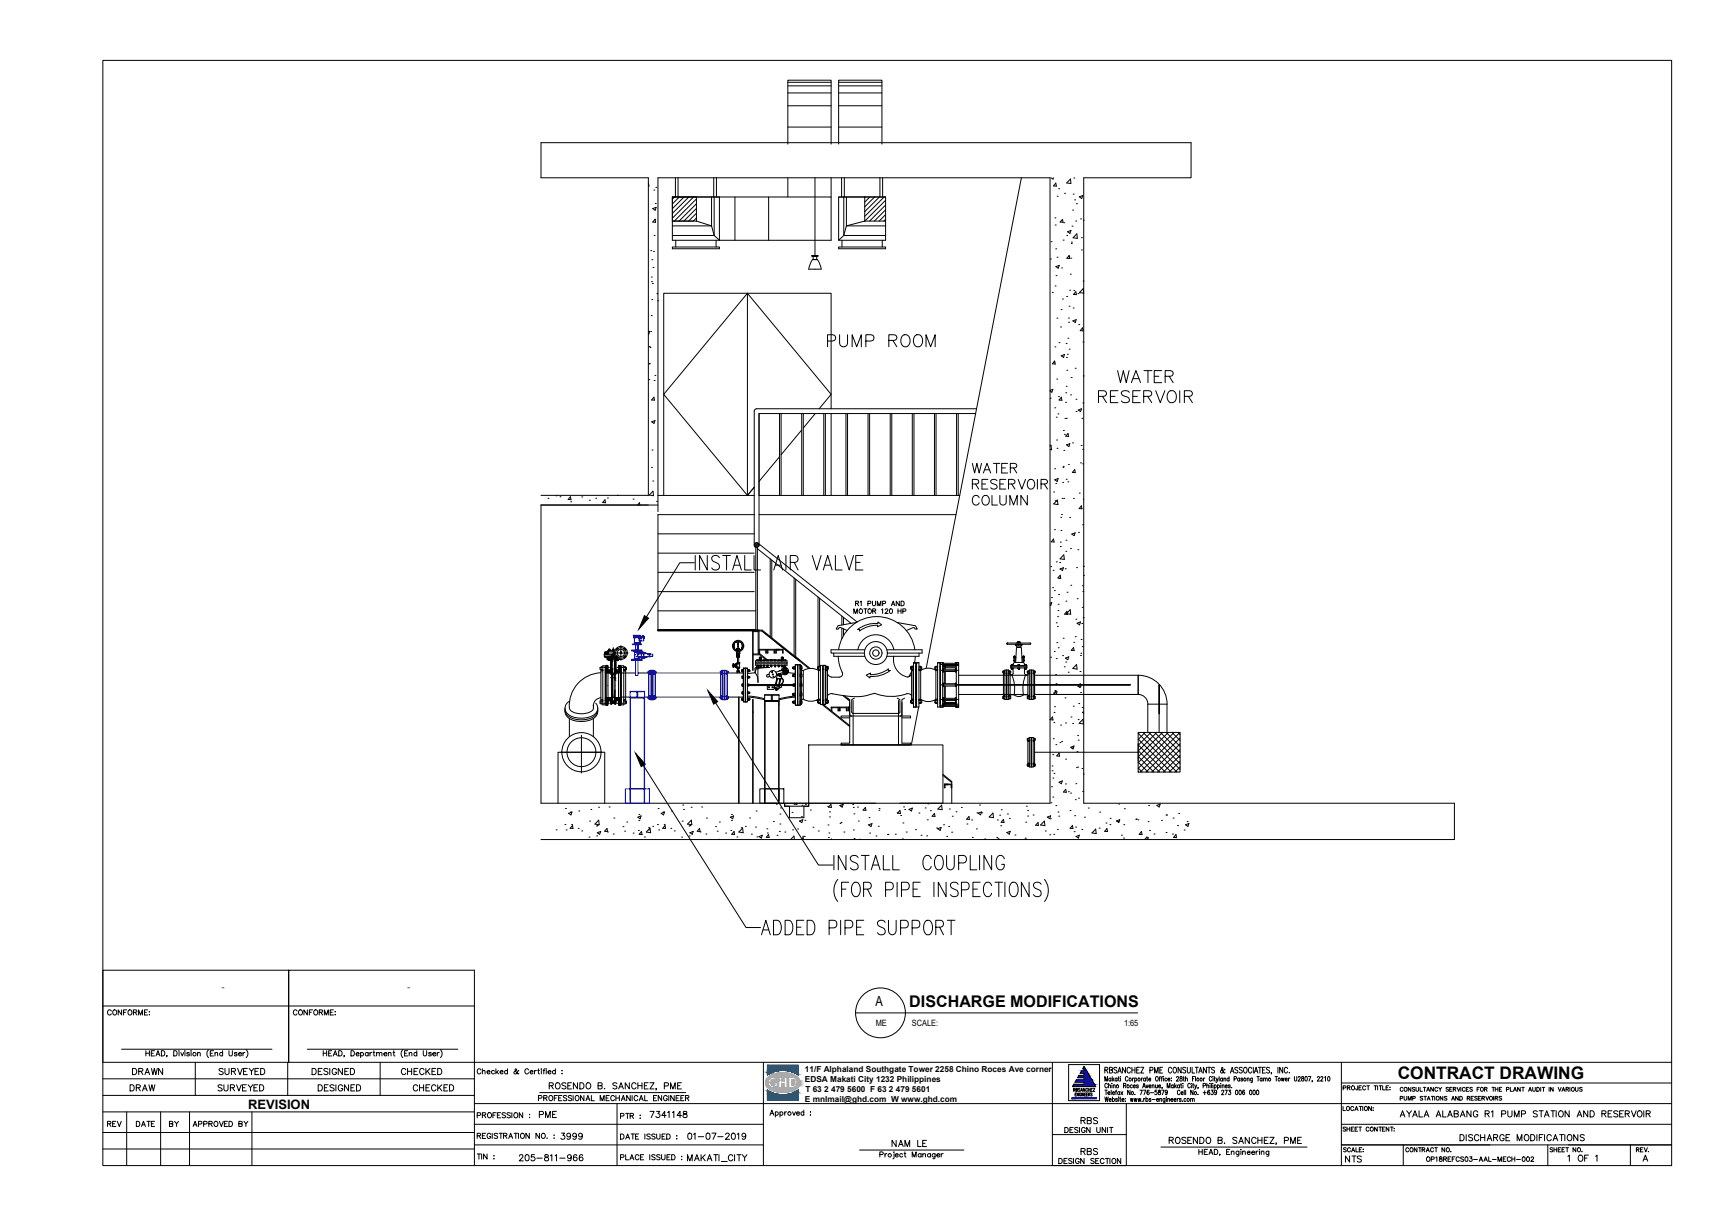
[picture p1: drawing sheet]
<svg xmlns="http://www.w3.org/2000/svg" width="841mm" height="594mm" viewBox="0 0 841 594" stroke-linecap="round" stroke-linejoin="round" font-family="sans-serif">
<defs><g id="words">
<text font-size="9.7" x="400" y="169">PUMP ROOM</text>
<text font-size="8.4" x="678" y="523">CONTRACT DRAWING</text>
<text font-size="7.8" x="441" y="488">DISCHARGE MODIFICATIONS</text>
<g font-size="7.1">
<text x="265" y="530">ROSENDO B. SANCHEZ, PME</text>
<text x="566" y="556">ROSENDO B. SANCHEZ, PME</text>
</g>
<text font-size="6.8" x="425" y="488">A</text>
<g font-size="6.6">
<text x="63" y="522">DRAWN</text>
<text x="105" y="522">SURVEYED</text>
<text x="150" y="522">DESIGNED</text>
<text x="193" y="522">CHECKED</text>
<text x="260" y="543">PME</text>
<text x="314" y="543">7341148</text>
<text x="678" y="543">AYALA ALABANG R1 PUMP STATION AND RESERVOIR</text>
<text x="271" y="554">3999</text>
<text x="332" y="554">01-07-2019</text>
<text x="431" y="557">NAM LE</text>
<text x="707" y="555">DISCHARGE MODIFICATIONS</text>
<text x="523" y="561">RBS</text>
<text x="332" y="564">MAKATI_CITY</text>
<text x="759" y="564">1 OF 1</text>
</g>
<text font-size="6.3" x="120" y="538">REVISION</text>
<g font-size="6.2">
<text x="62" y="530">DRAW</text>
<text x="104" y="530">SURVEYED</text>
<text x="153" y="530">DESIGNED</text>
<text x="199" y="530">CHECKED</text>
<text x="260" y="535">PROFESSIONAL MECHANICAL ENGINEER</text>
<text x="523" y="546">RBS</text>
<text x="250" y="564">205-811-966</text>
<text x="651" y="565">NTS</text>
</g>
<g font-size="5.7">
<text x="51" y="494">CONFORME:</text>
<text x="141" y="494">CONFORME:</text>
<text x="230" y="543">PROFESSION :</text>
<text x="300" y="544">PTR :</text>
<text x="51" y="548">REV</text>
<text x="65" y="548">DATE</text>
<text x="81" y="548">BY</text>
<text x="92" y="548">APPROVED BY</text>
<text x="515" y="550">DESIGN UNIT</text>
<text x="230" y="553">REGISTRATION NO. :</text>
<text x="300" y="554">DATE ISSUED :</text>
<text x="300" y="564">PLACE ISSUED :</text>
<text x="512" y="566">DESIGN SECTION</text>
</g>
<g font-size="5.3">
<text x="650" y="550">SHEET CONTENT:</text>
<text x="651" y="560">SCALE:</text>
<text x="681" y="560">CONTRACT NO.</text>
<text x="751" y="560">SHEET NO.</text>
<text x="792" y="560">REV.</text>
<text x="691" y="564">OP18REFCS03-AAL-MECH-002</text>
</g>
<text font-size="4.9" x="678" y="535">PUMP STATIONS AND RESERVOIRS</text>
<g font-size="4.8">
<text x="107" y="480">-</text>
<text x="197" y="480">-</text>
</g>
<g font-size="4.2">
<text x="425" y="497">ME</text>
<text x="442" y="498">SCALE:</text>
<text x="545" y="498">1:65</text>
</g>
<g font-size="4">
<text x="390" y="520">11/F Alphaland Southgate Tower 2258 Chino Roces Ave corner</text>
<text x="390" y="525">EDSA Makati City 1232 Philippines</text>
<text x="391" y="529">T 63 2 479 5600 F 63 2 479 5601</text>
<text x="390" y="534">E mnlmail@ghd.com W www.ghd.com</text>
</g>
<g font-size="2.6">
<text x="357" y="313">0</text>
<text x="358" y="313">50</text>
</g>
</g></defs>
<!-- layer: M-X-BKGD -->
<g fill="none" stroke="#000" stroke-width=".49">
<path d="M382 40h21M407 40h21M382 42h21M382 45h21M382 51h21M407 42h21M407 45h21M407 51h21M382 70v-31h21v31M382 62h21M407 70v-31h21v31M407 62h21"/>
<path d="M314 89v1M317 92h.1M318 99h.1M318 91h.1M326 96h23v21h-23v-21h10M326 96h77v21h-54l-3-3-1-4-7-3M326 96v11h12M327 96l-1 1M328 86v10M329 86v10M329 96l-3 3M332 96l-6 5"/>
<path d="M334 96l-8 7M336 96l-10 10M338 96l-11 11M338 99l-9 8M338 96v11M345 96v14h-19M346 86v10M346 96v18h-20M347 86v10M356 96v21M373 96v21M382 86v10"/>
<path d="M395 86v38M403 86v10M407 96h23v21h-23zM407 96h23M408 86v10M409 96v18h21M410 86v10M411 96v14h19M419 96v11M420 96h-1M422 96l-3 2M424 96l-5 4"/>
<path d="M427 96l-8 7M427 86v10M428 86v10M429 96l-10 9M430 97l-11 10M430 99l-8 8M495 86l-46 238M510 86l1 1v-1M512 89v1h-1zM513 95h.1M513 92h.1M516 94h.1"/>
<path d="M519 87v2h-2zM521 94h.1M521 86h.1M521 97h.1M522 99h.1M523 95h2v1zM317 101h1v1zM317 114h.1M318 106h.1M318 106v2h-1zM326 120h23v1h-23zM328 117v3"/>
<path d="M338 101l-6 6M338 103l-4 4M338 106l-2 1M347 117v3M407 120h23v1h-23zM408 117v3M419 107l-8 3-2 4-2 3M419 107h11M428 117v3M430 102l-6 5M430 104l-4 3M430 106l-1 1"/>
<path d="M510 117h.1M512 106h.1M512 109h.1M515 106l1 2h-2zM516 116h.1M516 108h.1M517 114h.1M518 112h1v1zM520 118h.1M520 117h.1M520 110h.1M520 102h.1"/>
<path d="M522 107h.1M522 113l1 3-3-1zM524 106h.1M524 115h.1M525 107h.1M316 122h.1M316 134h.1M316 137h.1M316 126h.1M317 130h.1M317 122h.1M394 126l-2 5h6"/>
<path d="M395 124h-1h3h-3v2h2l2 5M395 124h1v2h-2M509 126h.1M512 139h.1M512 121h.1M512 129h2l-1 1zM512 134h.1M513 125h.1M515 130h.1M518 124h.1M519 124v1h-2zM519 133h.1"/>
<path d="M519 125h.1M524 121h.1M525 136h.1M525 140l1 2h-2zM316 153h.1M316 145h.1M319 142h.1M319 146h.1M363 142l-41 49 41 49M363 142l40 49-6 7M363 142v98M510 142h.1"/>
<path d="M513 154h.1M514 159h.1M515 150h.1M515 145h.1M517 144h.1M518 154h.1M518 156h.1M519 148h.1M519 141h.1M520 156l2-1v1zM521 149h.1M521 141h.1"/>
<path d="M522 141v2h-1zM523 142h.1M523 157h.1M525 159v1h-1zM314 161h1l-1 1M315 176h.1M315 168h.1M315 169h.1M316 161h.1M511 176h.1M512 175v2l-2-1zM512 168h.1"/>
<path d="M514 166h.1M515 173l1-1v1zM517 167h.1M517 173h.1M517 180h.1M518 172h.1M518 164h.1M519 169h.1M521 179h.1M525 166h.1M542 180l1 6 2-6 1 6 2-6M555 180h4"/>
<path d="M557 180v6M563 180h-3v6h3M315 184h.1M317 193v1h-1zM317 185h.1M318 182h.1M403 198v-56h-81v98M474 198h-108v1v65l1-1M509 189h2l-1 1h-1M509 193h.1M512 198h.1M513 184h.1"/>
<path d="M513 192h.1M515 193v1h-1zM517 195h.1M517 190h.1M517 187h.1M519 192h.1M520 183h.1M522 194h.1M522 200h.1M523 199l2-1-1 2zM525 195h.1M525 182h.1"/>
<path d="M533 192h3l1-1-2-2h-2v6M535 192l2 3M539 192h2M542 189h-3v6h3M548 190l-2-1-2 1v2l3 1 1 1-2 1-2-1M549 186l2-6 2 6M549 192h3M550 184h2M553 189h-4v6h4M555 192h3l1-1-2-2h-2v6M557 192l2 3M560 182h2"/>
<path d="M561 189l2 6 2-6M565 182h3l1-1-1-1h-3v6M567 190a2.7 2.7 0 0 1 4 2 2.7 2.7 0 0 1-4 3l-1-2zM567 182l2 4M572 189v6M574 192h4v-1l-1-2h-3v6M576 192l2 3M316 205l2-1-1 1zM316 218h.1M368 201v63M368 201v39h98M368 201h105"/>
<path d="M378 201v39M379 201v39M389 201v39M389 209l-10 12M390 201v39M395 201l-5 7M400 201v39M403 201v39M410 201v39M411 201v39M421 201v39M422 201v39"/>
<path d="M432 201v39M433 201v39M442 201v39M443 201v39M453 201v39M454 201v39M464 201v39M465 201v39M510 218h.1M510 216h-1M510 216v2h-1M512 202h.1"/>
<path d="M512 213h.1M513 217h.1M513 201h.1M516 209h.1M516 218h.1M516 211h.1M517 203h.1M517 216l2-1-1 2zM518 210v2h-1zM520 215h.1M524 216h.1M525 203h.1"/>
<path d="M525 218h.1M316 227h.1M317 233h.1M317 238v2h-2zM363 239v1M363 239h.1M365 238l-2 1M365 237v1M365 237h.1M366 236l-1 1M378 221l-10 12M472 225l1 4 1-4 1 4 1-4"/>
<path d="M472 235h2v-2l-2-1v5M473 235l2 2M476 235h2M477 229l2-4 1 4M478 228h2M479 232h-3v5h3M482 225h3M483 225v4M484 233l-2-1-2 1 1 1 2 1 1 2h-2h-2M485 235h2M486 227h2M488 232h-3v5h3"/>
<path d="M489 225h-3v4h3M489 235h3v-2l-3-1v5M490 227h3v-2h-3v4M491 235l1 2M492 227l1 2M494 232l2 5 1-5M499 233a2.2 2.2 0 0 1 3 2 2.2 2.2 0 0 1-3 2l-1-2zM503 232v5M505 235h3v-2l-1-1h-2v5M506 235l2 2M511 239h.1M512 227h.1"/>
<path d="M512 233l1-1v1zM512 234h.1M515 234h.1M516 227h.1M516 226h.1M517 232h.1M518 234h.1M518 225h.1M521 228l1 1h-2zM523 239h.1M524 224h.1M525 225h.1"/>
<path d="M262 240h52v-154h-52v-17h316v17h-52v304h179v17h-443M266 242h.1M270 240h.1M272 241h.1M277 241v1h-1zM277 243h.1M282 241h.1M286 243h.1M289 242h.1M293 242l1 2h-2zM295 241h.1M299 240h.1"/>
<path d="M307 242h.1M309 245l1-1v1M318 243h.1M319 245h-57v145h163M319 248v-162h190v304h-73M319 240h47M319 259h47M363 240h.1M366 250h-47v56M368 250h96M475 241a1.7 1.7 0 0 0-2-1 1.7 1.7 0 0 0-1 2v1a1.7 1.7 0 0 0 1 2 1.7 1.7 0 0 0 2-1M477 241v-1a2.2 2.2 0 0 1 3 3 2.2 2.2 0 0 1-3 2l-1-2z"/>
<path d="M481 240v5h3M485 240v4l1 1 2-1v-4M490 245v-5l2 5 1-5v5M498 240v5l-3-5v5M511 257h.1M512 243h.1M513 243v2l-2-1zM514 251h.1M515 257h.1M515 249h.1M515 242h.1M516 242h.1"/>
<path d="M519 251h.1M520 259l1-1v2zM521 242h.1M523 258h.1M524 245l1 2h-2zM525 254h.1M526 242h.1M319 268h47M319 278h47M366 263v1M367 266l46 36M367 266v40"/>
<path d="M368 263l-2 2M368 265h-1M368 264l-1 1M374 271v38M374 272v37M510 275h.1M511 277h.1M511 261v2h-1zM512 272h.1M514 273h.1M514 276l2-1-1 2zM514 279v1h-1z"/>
<path d="M514 265h.1M514 263h.1M516 269v2h-2zM517 276h.1M517 267h.1M517 262h.1M519 266h.1M522 275h.1M523 267h.1M525 279h.1M525 275h.1M319 287h47"/>
<path d="M319 296h48M385 280v38M386 281v38l7 5M397 290v33M398 290v33M408 299v4M409 299v4M414 298v-3l1 3 1-3v3M415 293h1v-1h-1v2M416 293v1M417 292h1v2M419 295h2"/>
<path d="M420 295v3M421 293h1v-1h-1v2M423 292v1l1 1 1-1v-1M423 296h2l-2-1v3M424 296l1 2M426 294v-2v2l1-2v2M428 296v-1v3M428 293h1v-1h-1v2M429 296l1-1 1 1-2 2h2M432 294l1-2 1 2M433 293h1M436 295v3"/>
<path d="M436 296h1M436 292v2l-1-2v2M437 292h1a1.2 1.2 0 0 1 1 1 1.2 1.2 0 0 1-1 1h-1zM437 295v3M438 296h1l-1-1v3M509 293l1-1v2l-1-1M510 290h.1M511 285h.1M511 286h.1M513 299h.1M513 296h.1M513 293h.1"/>
<path d="M513 288h.1M514 281h.1M517 292h.1M517 296l1 2h-2zM518 287h.1M519 296v2h-2zM519 284h.1M522 290h.1M525 295h.1M525 284h.1M525 287h.1M525 300h.1"/>
<path d="M293 318h3M293 318h5M293 317h12M293 317v2h4M293 316h2v1h-2M293 316v1M293 319h1M293 316h1M293 317h1M294 319h.1M294 316v1zM294 316h1l-1 1"/>
<path d="M294 317h.1M294 320h1M294 319l1 1M294 319l2 1M295 316l-1 1M295 316h3M295 319h1M295 319h.1M295 319h-1v1h2v5M295 319h3M295 319v1M295 315h1h-1h1"/>
<path d="M295 315h1M295 316v1M295 318l1 2M296 319h.1M296 320h.1M296 319v1M296 320h-1M296 319h-1M296 315v1M296 319l1 1M296 320l1 1M297 319h-1"/>
<path d="M297 318v1M297 319h.1M297 318h.1M297 320h.1M297 319h-2M297 319v1M297 318v9M297 315h1h-1h1M297 315h1M297 317v1M297 319h3v1h-1v5l-1-1M297 314v6"/>
<path d="M298 317l-1 1M298 319h.1M298 320h.1M298 320v1M298 318v1M298 318h.1M298 319v1M298 319l1 1M298 319v7M298 320h1M298 316h-3M298 317v2"/>
<path d="M298 319h1M298 315l-3 1M299 319h-1M299 319h-1l1 1M299 319h.1M299 318h1M299 315h1M299 319l-1-2h-1l-2 2M299 319v1l-1-1M299 319a3 3 0 0 0 5-1 3 3 0 0 0-2-4 3 3 0 0 0-4 3v10M299 320h.1M299 318v1"/>
<path d="M299 314v1M300 320v1M300 320h.1M301 316h.1M301 313v7M302 319h1M303 315h.1M303 314v1M303 318v1M319 306h49zM319 306h49v12h-3M356 313h.1"/>
<path d="M356 314h.1M357 315h.1M357 316v1M357 318h.1M357 318v1M357 314l2 1zM357 317h2M357 318h2v1h-2M357 317h1zM357 318h1zM357 319h1zM358 315h.1"/>
<path d="M358 319h.1M358 318v-1v1M358 316v5M358 317v1M358 312v2M358 313v1M358 315v1M358 316v3M358 315h1M358 319v3M358 317h.1M358 318h.1"/>
<path d="M359 316v1M359 315h.1M360 314h.1M365 306v19M365 306h3v11h-3M367 320h1h-1zM367 320h.1M368 320h.1M368 306h2l16 13M368 315h4v2l-1-2h-3v2M368 317l4 3M368 320h1"/>
<path d="M368 320h1h-1zM369 320h5h5M369 320h.1M370 306l22 18M370 320h1h-1zM370 320h.1M371 320h.1M372 320h1h-1zM372 320h.1M372 315h4v2l-1-2h-3v2zM374 320h1h-1zM374 320h.1"/>
<path d="M375 320h1h-1zM376 320h.1M376 315h4v2v-2h-3l-1 2zM377 320h1h-1zM378 320h.1M379 320h1h-1zM379 320h1M379 320h.1M380 320h1h-1zM381 320h.1M404 317v1h15M407 318v4l2 4"/>
<path d="M407 315a19 19 0 0 1 18-16 19 19 0 0 1 19 16M408 305v5M409 305v3M415 302l-9 1v2l2-1 3 2M416 302l-48-38-2 1 1 1v40h-48h51l18 14M416 305a14 14 0 0 1 10-3l2 1-2 1v-1l-4 1-5 2v-1zM416 315a9 9 0 0 1 9-7 9 9 0 0 1 9 7M419 315h-16v2h16M430 315h17v2h-17M434 318a8 8 0 0 0 7 10l1-1M435 302l9 1 1 2-2-1-3 2M444 318v3"/>
<path d="M446 317v1h-16M488 312h12h-6h2v1h-3v-1h1h-5zM492 319h.1M492 318h.1M492 318v1M492 319v1M493 319h-1h1M493 315v6l-1-1M493 314h1h1M493 313v1h2v-1M493 311h2M494 312h-1"/>
<path d="M494 311h1zM494 312h.1M494 311h1M494 312h1M495 312h.1M495 315l1 6h1l-1-1M496 319h1h-1M496 318h1M496 319h1M496 318v1M496 319v1M497 319v1"/>
<path d="M497 318v1M497 318h.1M510 319h.1M511 316h.1M512 319h.1M512 302h.1M513 312h.1M513 304h.1M513 314h.1M515 318h.1M516 310h.1M517 319h1v1z"/>
<path d="M521 314v1h-1zM521 312h.1M522 309h.1M522 300h.1M522 302h2v1zM524 318h.1M524 317h.1M524 310h.1M525 302h.1M525 314h.1M291 326a16 16 0 0 0-14 18 9 9 0 0 0 11 0v-2M291 338l-2 2-1 3"/>
<path d="M291 325h1M292 339l-1 1v1h1M292 323h-1v2h1h-1v14h1M292 324h-1v1M292 323h2v19h-2zM293 324h3M294 340h.1M294 325l1 1h-1M294 326h3M294 326h.1M294 339h3M294 338l3 1"/>
<path d="M294 324l1 2M294 323l1 1M294 324l2 2h-1M294 324l1 1M294 325v1M294 325l1 1M294 325v1h3M294 325h.1M294 339v1M294 338v1M294 326v12M294 323h1"/>
<path d="M294 339v-1l1 1-1 1M295 323h.1M295 326h.1M295 338v1M295 338l-1 1M295 325l2 1h-1M295 325v-2h-1v19h1v-2M295 326v12M295 326h-1M295 339h.1M295 340h.1M295 339l-1 1 1-1"/>
<path d="M295 320h.1M295 338l-1 2M295 325l1 1M295 320h1M295 338l1 1-2 2M295 326h1M295 340l-1 2M295 326h2M296 325l1 1h-3M296 340h-1M296 325v-1l1 1M296 340h.1"/>
<path d="M296 339v-1v1l-1 1M296 338l-1 1v-1M296 326h.1M296 325l1 1M296 325h1M296 329h3M296 327h3M296 324l1 1M296 324h1M296 323l1 1M296 323h1M296 322l1 1"/>
<path d="M296 322h1M296 321l1 1M296 321h1M296 338l1 1-1 1M296 338v1v-1M297 338v1M297 329h.1M297 330h.1M297 335h.1M297 338h-3v1M297 326v1M297 327v1"/>
<path d="M297 329v1M297 335v3M297 328h.1M297 338h.1M297 337v1M297 337h.1M297 337v3M297 336v1M297 336h.1M297 328v1M297 338l-1 2M297 320v1"/>
<path d="M297 325h.1M297 326h.1M297 325v1M297 324v1M297 340h1M297 340h-1M297 339l-1 1M297 339h.1M297 340h.1M297 339v1M297 326h-3v13M297 321h.1"/>
<path d="M297 324h.1M297 339h-3v1M297 327h.1M297 327v11v-4zM297 327h1M298 327v3v8zM298 338h-1M298 327h.1M298 339h3v1M298 326h.1M298 321h.1M298 324h.1"/>
<path d="M298 338h.1M298 337v1M298 337h.1M298 327v1M298 328h.1M298 325h.1M298 325v1M298 324v1M298 339h3M298 339h.1M298 339v1M298 340h.1"/>
<path d="M298 336v1M298 324l1 2M298 336h.1M298 325l1 1h1M298 324l2 2M298 325l1 1h-1M298 323l1 1M298 324h1M298 323h1M298 322l1 1M298 322h1M298 321l1 1"/>
<path d="M298 321h1M298 320l1 1M298 328v1M298 338v1M298 329h.1M298 326v1M298 335v1M298 335h.1M298 330h.1M298 338h3M298 326h1M298 337v3"/>
<path d="M298 329v1M298 335v3M298 326h3h-3M298 338l1 1h-1M299 326h.1M299 338l-1 1M299 324v1M299 338v1l-1 1M299 338v1M299 340l1-2v1v1M299 325l1 1M299 324h3"/>
<path d="M299 320h1M299 326h1h-1M299 338l1 1M299 339l-1 1M299 339h1M300 326v12v1M300 339l-2 2 1-1M300 339l-1-1-1 2M300 338l-1 1M300 325v1M300 338v1M300 326h.1"/>
<path d="M300 325l1 1M300 325h-1M300 325l1 1h-3M300 323l1 1M300 324l1 2M300 324l1 1M300 325h.1M300 339l-1 1M300 326h1M300 323h1M300 338l1 1M301 338l-1 1"/>
<path d="M301 326h-1M301 323h.1M301 326h.1M301 338v1M301 326v12M301 339l-1 1M301 325v1M301 339v-1l-3 1M301 340h.1M301 325h.1M301 339h.1M301 339v1"/>
<path d="M301 340l-1 1M301 324h.1M301 325v1h-3M301 326l-1-1v-2h1v2v17h-1v-2M301 340v-1l-1 1M301 323h2v19h-2zM303 323v2v14M303 324h1l-1 1M303 325h.1M303 339v1v1M353 326h8v12h-8M355 323h1"/>
<path d="M356 323h.1M356 322h.1M356 323v1M356 322v1M357 322v1M357 323h.1M357 322h.1M357 323l1 1M357 322v1zM357 321v1M357 324h.1M357 325v1"/>
<path d="M358 324h.1M358 322h.1M358 326h.1M358 322h-1M358 326h-1M358 325h.1M358 321h.1M358 324v1M358 325v1M358 321v1M358 324v2M358 338v52"/>
<path d="M358 326h1M358 322v2M360 339h1v1h-1zM360 325h1v1h-1zM360 332h1v1h-1zM360 328h1v1h-1zM360 335h1v2h-1zM360 325h1M360 326h1M360 329h1M360 339h1M360 332h1"/>
<path d="M360 328h1M360 336h1M361 324h1v16h-1zM362 324h1v16h-1zM363 324h-1v16h1M363 339v1zM363 325v1zM363 338l8 1M363 332v1zM363 328v1zM363 336h.1M363 325h.1"/>
<path d="M363 326h.1M363 329h.1M363 339h.1M363 332h23h-23M363 328h.1M363 339h1zM363 325l1 1zM363 332l1 1zM363 328l1 1zM363 336h1zM364 339h.1M364 325v1"/>
<path d="M364 332v1M364 328v1M364 336h.1M365 339v51M366 326l-3 1M366 324v2M366 320h16v3h-16zM366 322h16M366 321h16M367 323h1zM367 323h1M367 323h.1"/>
<path d="M367 324h6h-6h-1M367 324l-1 2M368 323h.1M368 323v1M368 324v1v6v-2l-2-3M369 323h.1M370 323h1zM370 323h1M370 323h.1M371 323h.1M371 337h7M371 337h3v3h-3v50"/>
<path d="M371 337v3h3M372 323h1zM372 323h.1M372 332h3v2h-3zM373 327l-1 1h1M373 328h.1M374 323h.1M374 326h1zM374 326h1M375 327h.1M375 328h.1M376 323h.1"/>
<path d="M376 333h.1M376 334h.1M376 332l2 1v1l-2-1zM376 334h1zM377 334h-1M377 335h.1M377 329l-1 4zM377 334v1h-1l1-1M377 328h2v1h-2zM377 328h.1M377 329h1v4h-2zM377 327h.1"/>
<path d="M377 323h1zM378 334h.1M377 323h1M378 323h.1M378 327h-1M378 328h.1M378 327h.1M378 337h-3v3h3v50M378 337v3h-3M378 333h.1M378 325h.1M378 329v4z"/>
<path d="M379 328h.1M379 323h1zM379 325a1.8 1.8 0 0 1 2-1 1.8 1.8 0 0 1 1 2 1.8 1.8 0 0 1-2 1M379 329h.1M379 333h-1M379 323h.1M379 333l-1 1M379 329l1 1-1 1M379 329a1.6 1.6 0 0 1 0 2M379 331v2M380 325h-1M380 325l-4 1"/>
<path d="M380 326l-3 1M380 323v1M380 326l-2 2M380 325h1v1h-1zM380 323h1zM380 327h1M380 324v1M381 323h.1M381 324v1M382 326v1l-1-1M382 325v1M382 326l4 1"/>
<path d="M384 324h1zM384 324h.1M384 332l1 1zM384 332v1M384 327l1 1zM384 327v1M384 336l1 1zM384 336v1M385 340h1v1h-1zM385 323h1v2h-1zM385 332h1v1h-1zM385 327h1v1h-1z"/>
<path d="M385 336h1v1h-1zM385 324h1M385 337h1M385 327h1M385 333h1M385 328h1M385 336h1M386 338l-8 1M386 322v20h2v-20M386 322h1v20h-1zM386 322h2M387 322h1v20h-1z"/>
<path d="M387 322v20M388 340h1v1h-1zM388 323h1v2h-1zM388 331h1v2h-1zM388 327h1v1h-1zM388 336h1v2h-1zM388 324h1M388 323h1M388 332h1M388 337h1M388 327h1M388 333h1"/>
<path d="M388 328h1M388 336h1M389 328v3v-1M389 333v3v-1M389 338v2v-1M389 339h.1M390 325h-1v2v-1M390 325v14h-1M390 325a7 7 0 0 1 7 0M390 339a7 7 0 0 0 7 0M396 340h1M396 339l1 1"/>
<path d="M397 323v2M397 324h1M397 325v14h1M398 339h-1v2h1M398 323h-1v2h1h-1M398 340h-1v1h1M399 323h1v19h-1zM399 325v-2h-1v19h1v-2M400 323h1v2h-1h1v14M400 324h1M400 340h2v1h-2M401 339v2h-1"/>
<path d="M401 323h1l-1 2M401 327l2 1M404 336a35 35 0 0 0 20 0l6 2 7-1a3 3 0 0 1 5 0M404 336l-2 1h-1M409 326a1.6 1.6 0 0 1-2 2h-4M409 337l3 3M410 337l2 2M411 339h1v8h1h24v-8h2M414 340v21M414 339h-1v6l1 1h22l1-1M422 327h5l4-3v1h1a14 14 0 0 1-10 3v1l-2-2 2-1v1M435 339h1v6"/>
<path d="M436 340v21M442 323v2M442 324h1M442 325l-1 3M443 339h.1M443 323h-1v2h1M443 339h-1v2h1M443 340h-1v1h1M443 321h1v22h-1zM443 325h-1v14h1M444 323h1M444 323v18"/>
<path d="M445 321h1v22h-1zM446 323h1v2h-1h1M446 324h1M446 340h1v1h-1M446 339h1v2h-1M447 325v14h-1M447 325a6 6 0 0 1 7 0M447 339a6 6 0 0 0 7 0M447 323v2M454 323h-1l1 2M454 324h1M454 325v14"/>
<path d="M454 339v2h1M455 323h-1v2h1h-1M455 340h-2v1h2M455 321h1v22h-1zM456 323h.1M456 325h9M456 339h9M456 321h1v22h-1zM456 322h9M456 332h92M457 331h1v2h-1zM457 324h1v2h-1z"/>
<path d="M457 322l1-1h-1v2M457 338h1v2h-1zM457 324h1M457 323h1M457 323h8M458 322v1zM458 326h5M458 325h5M458 339h5M458 340h5M458 333h5M458 332h5"/>
<path d="M458 322h5M458 340v2v-2M458 322v1M458 326v6M458 333v6M458 322v3M458 324h6M458 323h6M458 322h6M463 331h1v2h-1zM463 324h1v2h-1zM463 322v-1h1v2"/>
<path d="M463 338h1v2h-1zM464 332h84M465 321h-1h1M465 321h-1v22h1M465 321v22M465 327h34M465 337h34M487 326h.1M487 338l-1 1h1M487 338h.1M487 325v2v10v1v1M487 326h-1h1"/>
<path d="M487 325h2v14h-2zM488 339v-1v1M488 325v1M488 326v12v-12M489 325h1v2h-1h1v10l-1 1h1v1h-1M489 326h1M489 338h1M490 338v1h-1M490 337h2M490 327h1M490 323h8v1h-8zM490 323h8"/>
<path d="M491 322h.1M491 324h.1M491 322v1M491 324v1M491 327l1 5v5M491 324v3M491 323l1-1v-1h4l1 2M492 320h1M492 337l2 1 2-1M494 324h1M494 322h1M494 324h.1"/>
<path d="M494 322h.1M494 322v1M494 324v1M494 324v1v-1M496 337h2M497 324v3M497 327h1M497 324h1M497 322h1M497 324h.1M497 322l1 1M497 322v1"/>
<path d="M497 324v1M498 327l-2 5v5M498 327h.1M498 324h.1M498 322h.1M499 326h.1M499 338l-1 1h1M499 338h.1M499 325v2v10v1v1M499 326h-1h1M499 325h2v14h-2zM500 325v1"/>
<path d="M500 339v-1v1M500 326v12v-12M501 325h1v2h-1h1v10l-1 1h1v1h-1M501 326h1M501 338h1M502 338v1h-1M502 327h50M502 337h50M511 336l2-1-1 2zM512 335h.1M512 327h.1M512 332h.1"/>
<path d="M516 323h.1M517 338h.1M517 321h.1M518 326h.1M522 322v3l-2-1zM524 333h.1M524 326h.1M524 332v1h-1zM524 336h.1M552 327v10M552 327a14 14 0 0 1 14 14M552 337a5 5 0 0 1 5 4"/>
<path d="M274 344a7 7 0 0 0 9 5l4-1a4 4 0 0 0 3-4M274 343a6 6 0 0 0 8 7 6 6 0 0 0 8-7M276 348v9M276 340a4 4 0 0 0-2 4 4 4 0 0 0 4 4 10 10 0 0 0 12-4v-1l-1-2M282 357v18M288 348v9M292 340h-1v1h1M293 341h3M295 341h-1M295 340l-1 1M295 342h.1M295 342h-1"/>
<path d="M295 341l-1 1M296 340v1M296 341h1M296 341h3M296 341h.1M296 341l1-1 1 1M297 341h.1M297 341h-1M297 340v1h-1M297 340l1 1M297 341v-1v1M298 340l1 1"/>
<path d="M298 340v1h1M298 341h1M299 341h.1M299 340v1M299 341h3M300 340h-1M301 341l-1 1M301 342h.1M303 340h1v1h-1M371 340h7M371 340v50M378 340v50"/>
<path d="M384 340v1M384 340l1 1zM384 340h.1M385 341h1M385 340h1M388 341h1M388 340h1M389 341l-1 1M399 342l13 10M399 341v1M403 343v2v-2h3l1 2v-2h-4M407 343h4v2l-1-2h-3v2z"/>
<path d="M412 341v19h-4v1M412 343h-1v2l1-2M413 347h-5v1h4M436 347h6v1h-5M437 341v19h5v1h-34M444 341h1M446 343l-4 18M456 341h.1M456 342h9M457 341h8M457 342h1M457 340h1"/>
<path d="M458 341v1zM458 341l-1 2h1v-1M458 343h5M458 341v1M458 341h6M458 342h6M464 341v2h-1v-1M465 343h-1h1M499 358v1v1v10M499 358h-1v1h1M499 358h2v14h-2zM500 358v1"/>
<path d="M500 359v11v-11M501 358h1v1h-1l1 1v10h-1M501 358h1v1h-1M510 348l1 1h-2zM511 358h.1M511 350h.1M511 346h.1M511 343h.1M514 352h.1M515 360h.1M517 351h.1M519 348h.1"/>
<path d="M520 351h.1M521 342h.1M523 357h.1M523 349h.1M523 359h.1M523 341h.1M525 343h.1M525 349v2h-2zM526 345h-1l1 1M552 355h20v19h-20zM552 358l16 16M552 356l19 18"/>
<path d="M553 355l-1 1M554 355l18 18M555 355l-3 4M557 355l15 15M558 355l-6 6M560 355l12 13M561 355l-9 9M562 346v-14v23M563 355l9 10M564 355l-12 12M566 355l6 7M566 341h-9v14"/>
<path d="M566 341v14M567 355l-15 15M568 355l4 4M569 355l-17 18M571 355l1 1M572 355l-19 19M572 358l-16 16M272 365h21v25M272 365h-1v25M392 361h65v29h-65zM408 361h34M457 376l5 3v11"/>
<path d="M457 376l5 4M499 370h.1M499 370v2M499 371h-1h1M500 372v-2v2M501 370h1v2h-1M501 371h1h-1M501 370h.1M502 365h50M510 371h.1M510 374h.1M511 366h.1"/>
<path d="M511 377h.1M511 375h.1M512 361h.1M514 379h1v1zM514 365v2h-1zM514 360h.1M517 368h.1M519 362h2l-1 1zM520 363h.1M522 372h.1M522 365h.1M523 372h.1"/>
<path d="M525 373h.1M525 375h.1M552 372l2 2M552 370l5 4M552 367l8 7M552 364l10 10M552 361l13 13M552 361v8M572 361l-13 13M572 364l-11 10M572 366l-8 8M572 369l-5 5"/>
<path d="M572 372l-2 2M274 400h.1M274 392h.1M276 394h1v1zM277 394h.1M277 400h.1M281 393h.1M286 398h.1M287 393h.1M290 391h.1M290 398l1 2h-2zM295 391h.1"/>
<path d="M298 397h.1M304 399h.1M309 396h2l-1 1zM310 395h.1M310 398h.1M319 400h.1M319 392h.1M321 394h1v1zM322 394h.1M322 400h.1M326 393h.1M331 398h.1"/>
<path d="M331 390h.1M331 393h.1M335 391h.1M335 398l1 2h-3zM340 391h.1M343 397h.1M349 399h.1M354 396h2l-1 1zM355 395h.1M355 398h.1M364 397h.1M367 393h.1"/>
<path d="M369 383h11v7h-11zM375 390h.1M375 398h.1M377 390h.1M378 383h-7v5M378 400h.1M378 395h.1M379 392h.1M381 390v1h2v6h7v-6h2v-1M381 390h11v1h-11zM384 394h.1M386 390h-1h2h-1"/>
<path d="M388 398h1v1zM389 396h.1M389 391h.1M390 398h.1M391 390h.1M393 393h.1M401 391h.1M402 394h.1M402 396h.1M403 390v2l-1-1zM407 391l2-1-1 1zM407 399h.1"/>
<path d="M408 391h.1M408 399h.1M414 390h.1M414 392h.1M414 395h.1M416 391h.1M416 398h.1M420 392v1h-1zM421 397h.1M426 393h.1M426 392h.1M435 394h.1"/>
<path d="M436 393l1 1h-2zM437 395h.1M438 399h.1M438 391h.1M439 393h.1M441 393l2-1-1 1zM446 394h.1M449 392h.1M450 398h.1M450 390h.1M451 393h.1M453 394v2h-1z"/>
<path d="M457 390v3l-2-1zM458 400h.1M460 392h.1M462 380h-4v2v-1h3l1 1M462 396h.1M464 394h.1M466 392h.1M469 400h.1M470 396v1h-1zM471 398h.1M474 394h.1M474 394h2v1z"/>
<path d="M475 390h.1M476 394h.1M482 394v3l-2-1zM484 398h.1M485 395h.1M486 393h.1M487 397v2h-1zM489 395h.1M490 397h.1M497 399h.1M498 391h.1M498 396h.1"/>
<path d="M498 393h.1M501 395h.1M503 399l1 1h-2zM507 398v2h-2zM508 396h2l-1 1zM509 397h.1M510 389h.1M510 382h.1M511 387h.1M512 391h.1M513 394h.1M514 396h.1"/>
<path d="M517 380h.1M517 383v1h-1zM518 384h.1M519 393h.1M519 385h.1M521 396h.1M522 388h.1M522 380h.1M523 387h.1M525 384h.1M526 396h.1M528 392h.1"/>
<path d="M533 394h.1M536 399h.1M538 400h.1M538 397h.1M541 398l2-1v2zM542 398h.1M543 390h.1M545 400h.1M545 392h.1M551 397h.1M552 398h.1M557 398h.1"/>
<path d="M557 391h.1M561 391l2-1-1 1zM563 398h.1M566 395h.1M569 397h.1M572 394h.1M575 400l2-1-1 2zM576 398h.1M270 402h.1M275 402h.1M278 400v2h-1zM280 402h.1"/>
<path d="M282 403h.1M286 406h.1M289 401h.1M289 405h.1M290 400h.1M290 404l1-1v2zM294 402l1 1h-2zM295 403h.1M297 404h.1M302 401h.1M303 403h.1M307 404h.1"/>
<path d="M310 403h.1M311 403v2h-1zM313 406h.1M315 402h.1M315 401h.1M315 402l1 2h-3zM317 401h.1M320 402h.1M323 400v2h-2zM325 402h.1M327 403h.1M331 406h.1"/>
<path d="M334 401h.1M334 405h.1M335 400h.1M335 404l1-1v2zM339 402l1 1h-2zM340 403h.1M342 404h.1M347 401h.1M348 403h.1M349 407h.1M352 404h.1M354 403h.1"/>
<path d="M356 403v2h-1zM357 406h.1M360 401h.1M360 402v2h-2zM361 401h.1M364 405h.1M366 401h.1M367 406h.1M368 406l2-1-1 1zM372 402h.1M372 404h.1M373 405v1h-1z"/>
<path d="M377 405h.1M378 403h.1M381 404h.1M383 407l2-2v2M384 402h.1M387 402h.1M389 407l1-1v1M389 406h.1M390 406h.1M394 401h.1M397 403h.1M402 400h.1"/>
<path d="M402 406h.1M402 404h.1M403 407h.1M409 404h.1M414 402h.1M414 407h.1M417 407h.1M421 400l2-1-1 2zM422 404h.1M425 405h.1M426 401h.1M430 405h.1"/>
<path d="M431 405h.1M434 405h.1M438 407h.1M440 404h.1M444 402h.1M447 405h.1M449 405h.1M454 402h.1M455 402l1-1v2zM459 406h.1M460 401h.1M462 404h.1"/>
<path d="M472 406h.1M474 402h.1M478 407h.1M483 406h.1M484 407h.1M485 400h.1M488 404l2-1v2zM492 405h.1M497 406h.1M497 407h.1M507 403h.1M509 405h.1"/>
<path d="M511 405h.1M513 402h.1M520 400v2h-1zM521 403h.1M522 401h.1M522 406l2-1-1 1zM525 402h.1M531 402l1 2h-2zM533 402h.1M537 402v1h-1zM544 405h.1M545 406h.1"/>
<path d="M554 403v2h-1zM555 407l1-1v1h1M557 406h.1M558 403h.1M560 404h.1M566 404h.1M569 404h.1M570 405l1 1h-2zM571 400h.1M574 403h.1"/>
<circle cx="367" cy="264" r="1.2"/>
<circle cx="418" cy="296" r="1"/>
<circle cx="422" cy="296" r="1"/>
<circle cx="432" cy="296" r="1"/>
<circle cx="299" cy="318" r=".3"/>
<circle cx="299" cy="315" r=".3"/>
<circle cx="301" cy="317" r="2.5"/>
<circle cx="301" cy="317" r="1.8"/>
<circle cx="301" cy="317" r=".4"/>
<circle cx="303" cy="315" r=".3"/>
<circle cx="303" cy="318" r=".3"/>
<circle cx="358" cy="313" r="2.7"/>
<circle cx="358" cy="313" r="2.4"/>
<circle cx="369" cy="319" r=".6"/>
<circle cx="369" cy="319" r=".4"/>
<circle cx="379" cy="319" r=".6"/>
<circle cx="379" cy="319" r=".4"/>
<circle cx="425" cy="317" r="6"/>
<circle cx="425" cy="317" r="3"/>
<circle cx="425" cy="317" r="1.5"/>
<circle cx="373" cy="333" r=".3"/>
<circle cx="375" cy="333" r=".3"/>
<circle cx="375" cy="327" r="1.8"/>
<circle cx="377" cy="334" r=".4"/>
<circle cx="377" cy="334" r=".2"/>
<circle cx="378" cy="327" r=".2"/>
<circle cx="380" cy="324" r=".2"/>
<circle cx="381" cy="327" r=".2"/>
<circle cx="381" cy="325" r="1.1"/>
<circle cx="381" cy="325" r=".7"/>
<circle cx="381" cy="325" r=".3"/>
<circle cx="381" cy="324" r=".2"/>
<circle cx="382" cy="326" r=".2"/>
<circle cx="382" cy="325" r=".2"/>
<circle cx="492" cy="320" r=".1"/>
<circle cx="496" cy="320" r=".1"/>
<circle cx="282" cy="365" r="10"/>
<circle cx="282" cy="365" r="7"/>
</g>
<!-- layer: 0 -->
<g fill="none" stroke="#000" stroke-width=".49">
<path d="M301 338h5M301 326h7M309 326h5M313 338h1M95 515v16M140 515v16M184 515v16M370 515v50M510 515v50h36v-30M651 515v50M50 523h180M50 531h180"/>
<path d="M50 539h180M61 539v26M78 539v26M92 539v26M122 539v26M230 535h581M299 535v30M651 525h160M50 549h180M50 557h180M230 545h140M230 555h140"/>
<path d="M510 550h36M651 555h160h-20v10M651 545h160M681 555v10M751 555v10"/>
</g>
<g fill="none" stroke="#00f" stroke-width=".49">
<path d="M306 320h5h-5zM306 315h5v1h-5zM307 312l4 1zM307 308h4zM307 320l1-1h2l1 1M307 316h1h2h1M307 309h6zM307 309h3zM308 309h.1M308 310v2M308 312h2M308 316v3"/>
<path d="M308 309h-1h1M308 318l2 1M308 313v2h1v-2h-1v2h1v-2M309 317v1M309 318h2M309 317h2M309 318v-1h2v1M309 317h.1M310 309h.1M310 309v2v-1M310 319h1v1M310 317h-2"/>
<path d="M310 316v1h1M311 309h.1M311 309h2zM311 310v1M311 311l-1 1M311 311h.1M311 317h.1M311 317v1M311 316v1l-1-1M311 319h-1v1M311 319h1h-1h1M311 317h1"/>
<path d="M311 316h1M312 316v1M312 319l-1 1M312 308v1zM312 309h.1M312 310v1h-2v1M312 316v3h1M312 316l1 1M312 316v3M312 316h.1M313 317h2h-1M314 319l1-1-2 1"/>
<path d="M315 317v1M315 318h.1M315 317h2v1l-2 1zM306 339h7M306 335h3v3h-3v52M306 339v51M308 320h1v8h-1zM309 338h-3v-3h7v3h-4M312 339v51M313 335h-4v3h4v52M315 339h.1M315 325v2"/>
<path d="M315 326h-1h1M315 338h-1l1 1M315 325h2v14h-2zM315 327v10v1v1M316 325v2M316 338v1M316 327h.1M316 338h.1M316 327v11v-11M317 327h1v10l-1 1h1v1h-1M317 325h1v2h-1M317 326h1h-1"/>
<path d="M317 338h33M317 339h1M318 326h31M318 338v1M349 339h1M350 339h.1M350 325v2M350 326h-1h1M350 325h2v14h-2zM350 327v10v1v1M351 327h.1M351 338h.1"/>
<path d="M351 325v2M351 338v1M351 327v11v-11M352 327h1v10l-1 1h1v1h-1M352 325h1v2h-1M352 326h1h-1M352 338h1v1M352 339h1M303 383h12v7h-12zM313 383h-7v5"/>
</g>
<!-- layer: M-X-BKGD -->
<path d="M349 338v1" fill="none" stroke="#00f" stroke-width=".49"/>
<!-- layer: M-HVAC-EQPM-TEXT -->
<g fill="none" stroke="#000" stroke-width=".49">
<path d="M337 273h-7l-16 26M337 269v7M343 269v7l-4-7v7M349 270a1.9 1.9 0 0 0-2-1 1.9 1.9 0 0 0-2 3l3 1 1 2a2.1 2.1 0 0 1-4 0M351 269h3M352 269v7M355 276l2-7 3 7M356 274h3M361 269v7h3M366 269v7h3M375 276l2-7 3 7M376 274h3"/>
<path d="M381 269v7M383 273l4-1v-1v-1l-4-1v7M385 273l2 3M394 269l2 7 2-7M399 276l2-7 3 7M400 274h3M405 269v7h3M410 269l2 7 2-7M415 273h2M419 269h-4v7h4M347 341l50 79h7M312 371l50 79h7"/>
<path d="M404 415v7M410 415v7l-3-7v7M416 416a1.9 1.9 0 0 0-2-1 1.9 1.9 0 0 0-1 2l3 2v2a2.2 2.2 0 0 1-4 0M418 415h4M420 415v7M423 420h3M428 415v7h4M433 415v7h3M452 417a2.1 2.1 0 0 0-3-2 2.1 2.1 0 0 0-1 3v1a2.1 2.1 0 0 0 1 3 2.1 2.1 0 0 0 3-2M454 415h1a4 4 0 0 1 3 3 4 4 0 0 1-2 3v1a4 4 0 0 1-3-3 4 4 0 0 1 1-4zM459 415v5a1.9 1.9 0 0 0 2 2 1.9 1.9 0 0 0 2-2v-5M465 418h2a1.9 1.9 0 0 0 2-1 1.9 1.9 0 0 0-2-2h-2v7"/>
<path d="M471 415v7h3M475 415v7M481 415v7l-4-7v7M487 417a2.1 2.1 0 0 0-2-2 2.1 2.1 0 0 0-2 3v1a2.1 2.1 0 0 0 2 3 2.1 2.1 0 0 0 2-3h-1M406 426a8 8 0 0 0 0 11M408 431h2M412 428h-4v7M414 428h1a4 4 0 0 1 2 3 4 4 0 0 1-1 3v1a4 4 0 0 1-3-3 4 4 0 0 1 1-4zM419 431h3l1-1-1-1-1-1h-2v7M421 431l2 4M423 422l2-7 2 7M430 432h2a1.9 1.9 0 0 0 1-2 1.9 1.9 0 0 0-1-2h-2v7"/>
<path d="M435 428v7M437 432h3a1.9 1.9 0 0 0 1-2 1.9 1.9 0 0 0-1-2h-3v7M443 431h2M446 428h-3v7h3M453 428v7M459 428v7l-4-7v7M465 429a1.9 1.9 0 0 0-3-1 1.9 1.9 0 0 0-1 2l3 2 1 2a2.2 2.2 0 0 1-4 0M466 432h3a1.9 1.9 0 0 0 1-2 1.9 1.9 0 0 0-1-2h-3v7M472 431h2M475 428h-3v7h3M481 429a2.1 2.1 0 0 0-3-1 2.1 2.1 0 0 0-1 3v1a2.1 2.1 0 0 0 1 3 2.1 2.1 0 0 0 3-2M483 428h3"/>
<path d="M484 428v7M487 428v7M491 428a4 4 0 0 1 3 3 4 4 0 0 1-1 3l-1 1a4 4 0 0 1-3-3 4 4 0 0 1 2-4zM499 428v7l-4-7v7M505 429a1.8 1.8 0 0 0-2-1 1.8 1.8 0 0 0-1 2l2 2 1 2a2.2 2.2 0 0 1-4 0M507 426a8 8 0 0 1 0 11M369 453l2-7 3 7M370 451h3M375 446a4 4 0 0 1 4 3 4 4 0 0 1-1 4h-3zM381 446a4 4 0 0 1 4 3 4 4 0 0 1-2 4h-2zM386 450h3M390 446h-4v7h4"/>
<path d="M391 446a4 4 0 0 1 4 3 4 4 0 0 1-1 4h-3zM402 450h3a1.9 1.9 0 0 0 1-2 1.9 1.9 0 0 0-1-2h-3v7M408 446v7M410 450h3l1-1-1-2-3-1v7M415 450h3M419 446h-4v7h4M429 447a1.9 1.9 0 0 0-2-1 1.9 1.9 0 0 0-1 3l3 1v2a2.1 2.1 0 0 1-3 0M431 446v5a1.9 1.9 0 0 0 2 2 1.9 1.9 0 0 0 2-2v-5M437 450h2a1.9 1.9 0 0 0 2-2 1.9 1.9 0 0 0-2-2h-2v7M442 450h3a1.9 1.9 0 0 0 1-2 1.9 1.9 0 0 0-1-2h-3v7M449 447l1-1a4 4 0 0 1 2 3 4 4 0 0 1-1 4 4 4 0 0 1-3-3 4 4 0 0 1 1-3zM454 450l3-1 1-1-1-1-1-1h-2v7"/>
<path d="M456 450l2 3M459 446h4M461 446v7"/>
</g>
<path d="M313 299l2 1-5 5zM343 335l5 5-2 1zM308 365l5 6-2 1z" fill="#000" stroke="#000" stroke-width=".49"/>
<!-- layer: 71-12459_XREF-T-BLK_A1$0$BORDER -->
<path d="M50 29h761v536h-761zM50 515h761M230 515v50" fill="none" stroke="#000" stroke-width=".49"/>
<!-- layer: 71-12459_XREF-T-BLK_A1$0$TEXT -->
<g fill="none" stroke="#000" stroke-width=".49">
<path d="M233 519a.9 .9 0 0 0-1-1 .9 .9 0 0 0-1 1v1a.9 .9 0 0 0 1 1 .9 .9 0 0 0 1-1M234 520l1-1v2M234 518v3M236 520h2a1.1 1.1 0 0 0-2-1 1 1 0 0 0 0 2 1.1 1.1 0 0 0 2-1M240 520a.8 .8 0 0 0-1-1 1 1 0 0 0 0 2 .8 .8 0 0 0 1-1M241 518v3M241 520l1 1M242 519l-1 1M243 520h1a.8 .8 0 0 0-1-1 1 1 0 0 0 0 2 .8 .8 0 0 0 1-1M246 520a.8 .8 0 0 0-1-1 1 1 0 0 0 0 2 .8 .8 0 0 0 1-1M246 518v3M252 519l-1 1a.8 .8 0 0 1-1 1 .8 .8 0 0 1-1-1l2-1-1-1v2l1 1h1"/>
<path d="M256 519a.9 .9 0 0 0-1-1 .9 .9 0 0 0 0 1v1a.9 .9 0 0 0 0 1 .9 .9 0 0 0 1-1M257 520h2a1.1 1.1 0 0 0-2-1 1 1 0 0 0 0 2 1.1 1.1 0 0 0 2-1M259 519v2M260 519l-1 1M261 519h1M261 518v2l1 1M262 518h.1M263 519v2M263 519h1M264 518v1v2M265 518h.1M265 519v2"/>
<path d="M266 520h1a.8 .8 0 0 0-1-1 1 1 0 0 0 0 2 .8 .8 0 0 0 1-1M269 520a.8 .8 0 0 0-1-1 1 1 0 0 0 0 2 .8 .8 0 0 0 1-1M269 518v3M273 519h.1M262 530h71M273 521h.1M376 540a.8 .8 0 0 1 1-1 1 1 0 0 1 0 2 .8 .8 0 0 1-1-1M376 539v3M378 540a.8 .8 0 0 1 1-1 1 1 0 0 1 0 2 .8 .8 0 0 1-1-1M378 539v3M381 539v2M382 539l-1 1"/>
<path d="M384 539l1 2 1-2M386 540h2a1 1 0 0 0-2 0 .8 .8 0 0 0 0 1 1.1 1.1 0 0 0 2-1M390 540a.8 .8 0 0 0-1-1 1 1 0 0 0 0 2 .8 .8 0 0 0 1-1M390 538v3M393 539h.1M651 537v2h2M651 528h2v-1h-2v2M653 528l2-1h-2v2M654 528l1 1M657 537a.7 .7 0 0 0-1 0 .7 .7 0 0 0-1 0v1a.7 .7 0 0 0 1 1 .7 .7 0 0 0 1-1M657 539l1-2 1 2M657 538h1"/>
<path d="M659 527l-1 1M659 528h1M659 537h2M660 537v2M660 527h-1v2h1M661 537v2M662 527a.7 .7 0 0 0-1 0 .8 .8 0 0 0 0 1 .8 .8 0 0 0 1 0M663 527h1M664 527v2M665 537v2l-1-2v2M666 537h.1M666 538h.1"/>
<path d="M666 527h2M667 527v2M668 527v2M669 527h1M670 527v2M671 527v2h1M672 528h1M673 527h-1v2h1M674 527h.1M674 528h.1M680 528a.7 .7 0 0 0 0-1 .7 .7 0 0 0-1 1v1a.7 .7 0 0 0 1 0M684 527v2l-1-2v2"/>
<path d="M686 528h-1l1 1h-1M687 527v2h1v-2M689 527v2h1M690 527h2M691 527v2M692 529l1-2v2M692 529h1M695 527v2l-1-2v2M697 528a.7 .7 0 0 0-1-1 .7 .7 0 0 0 0 1v1a.7 .7 0 0 0 1 0M698 527l1 1v-1M699 528v1M703 528h-2l1 1h-1"/>
<path d="M703 528h1M704 527h-1v2M705 528h1l-1-1v2M705 528l1 1M707 527v2l1-2M709 527v2M711 528a.7 .7 0 0 0-1-1 .7 .7 0 0 0-1 1v1a.7 .7 0 0 0 1 0 .7 .7 0 0 0 1 0M711 528h1M712 527h-1v2M714 528h-1l1 1h-1M716 528h1M718 527h-2v2"/>
<path d="M720 528h1l-1-1v2M721 528v1M724 527h1M724 527v2M725 528h1M725 527v2M726 527v2M727 528h1M728 527h-1v2M731 528h1l-1-1v2M733 527v2h1M734 529l1-2 1 2"/>
<path d="M734 529h1M737 527v2l-1-2v2M738 527h1M739 527v2M741 529l1-2 1 2M742 529h1M743 527l1 2h1v-2M745 527l2 1-1 1h-1zM747 527v2M748 527h1M749 527v2M751 527v2"/>
<path d="M753 527v2l-1-2v2M756 527v2l1-2M758 529v-2l1 2M758 529h1M760 528h1l-1-1v2M760 528l1 1M761 527v2M764 527l1 2v-2M767 528h-1l1 1h-1M231 560h2M232 560v2M234 560v2"/>
<path d="M236 560v2l-1-2v2M373 541l1-3 1 3M374 540h1M393 541h.1M417 558h51M427 560h1v-1h-1v2M429 559v2M430 559l-1 1M434 559v2l-1 1M438 560a.8 .8 0 0 0-1 0 .8 .8 0 0 0 0 1 .8 .8 0 0 0 1 0M439 559v2M447 560a.8 .8 0 0 0-1 0 .8 .8 0 0 0 0 1 .8 .8 0 0 0 1 0"/>
<path d="M447 559v2M448 560h1v1M448 559v2M451 560a.8 .8 0 0 0-1 0 .8 .8 0 0 0 0 1 .8 .8 0 0 0 1 0M451 559v2M454 559l-1 3h-1M454 560a1 1 0 0 0-2 0 .8 .8 0 0 0 0 1 1 1 0 0 0 2 0M456 559v2M457 559l-1 1M563 556h71M581 557v3M583 557v3"/>
<path d="M586 557h-2v3h2M586 560l1-3 1 3M587 559h1M589 557h1a1.3 1.3 0 0 1 1 2 1.3 1.3 0 0 1-1 1h-1zM592 560h-1M596 557h-1v3h1M597 559l1-1 1 2M597 558v2M601 558v3h-1M601 559a.8 .8 0 0 0-1-1 1 1 0 0 0 0 2 .8 .8 0 0 0 1 0M602 558v2M603 559l1-1v2"/>
<path d="M603 558v2M605 559h1a.8 .8 0 0 0-1 0 .8 .8 0 0 0 0 1 .8 .8 0 0 0 1 0M607 559h2a1 1 0 0 0-2 0 .8 .8 0 0 0 0 1 1 1 0 0 0 2 0M609 558v2M610 558l-1 1M611 558v2M612 559l1-1v2M612 558v2M615 558v3h-1M615 559a.8 .8 0 0 0-1 0 .8 .8 0 0 0 0 1 .8 .8 0 0 0 1 0M240 560h.1M240 562h.1"/>
<path d="M434 560h2a.8 .8 0 0 0-1 0 .8 .8 0 0 0-1 1h2M442 561v-2l1 2 1-2v2M454 560h2a.8 .8 0 0 0-1 0 .8 .8 0 0 0 0 1h1"/>
<circle cx="383" cy="540" r=".8"/>
<circle cx="654" cy="537" r=".9"/>
<circle cx="656" cy="527" r=".9"/>
<circle cx="662" cy="537" r=".9"/>
<circle cx="682" cy="528" r=".9"/>
<circle cx="719" cy="528" r=".9"/>
<circle cx="763" cy="528" r=".9"/>
<circle cx="432" cy="560" r=".8"/>
</g>
<!-- layer: 71-12459_XREF-T-BLK_A1$0$T_MWSI-LOGO -->
<g fill="none" stroke="#000" stroke-width=".49">
<path d="M536 519h1v-1h-1v2M537 519v1M538 519h1v-1h-1v2h1v-1M542 518h-2l1 1a.8 .8 0 0 1 0 1 .8 .8 0 0 1-1 0M542 519h2M546 518v2l-2-2v2M548 518a.8 .8 0 0 0-1 0 .8 .8 0 0 0 0 1 .8 .8 0 0 0 0 1 .8 .8 0 0 0 1 0M549 518v2M549 519h1M550 518v2M551 519h1M553 518h-2v2h2"/>
<path d="M553 518h2l-2 2h2M558 519h1v-1h-1v2M563 519h.1M564 518h-1v2h1M568 518a.8 .8 0 0 0-1 0 .8 .8 0 0 0 0 1 .8 .8 0 0 0 0 1 .8 .8 0 0 0 1 0M569 518h1a1.3 1.3 0 0 1 1 1 1.3 1.3 0 0 1-2 1v-1zM573 518v2l-2-2v2M575 518h-1l1 1a.8 .8 0 0 1 0 1 .8 .8 0 0 1-1 0M576 518v2h1v-2M578 518v2h1M580 518h1M580 518v2"/>
<path d="M582 519h1M585 518v2l-1-2v2M586 518h1M586 518v2M589 518h-1l1 2h-1M594 519l-1 1a.7 .7 0 0 1-1 0 .7 .7 0 0 1 0-1l1-1v1l1 1M597 519h1M600 518h-1l1 1a.8 .8 0 0 1 0 1 .8 .8 0 0 1-1 0M603 518h-2l1 1a.8 .8 0 0 1 0 1 .8 .8 0 0 1-1 0M604 518a1.3 1.3 0 0 1 1 1 1.3 1.3 0 0 1-1 1l-1-1zM607 518a.8 .8 0 0 0-1 0 .8 .8 0 0 0 0 1 .8 .8 0 0 0 0 1 .8 .8 0 0 0 1 0M608 518v2"/>
<path d="M609 519h1M610 518h2M611 518v2M612 519h1M614 518h-2v2h2M616 518h-2l2 1a.8 .8 0 0 1-1 1 .8 .8 0 0 1-1 0M620 518v2M622 518v2l-1-2v2M625 518a1 1 0 0 0-2 0 .8 .8 0 0 0 0 1 .8 .8 0 0 0 0 1 1 1 0 0 0 2 0M536 524v-2l1 2v-2v2M536 532v2l1-2v2l1-2M536 529h1"/>
<path d="M536 529v2M537 526a.7 .7 0 0 0-1-1 .7 .7 0 0 0 0 1v1a.7 .7 0 0 0 0 1 .7 .7 0 0 0 1-1M537 530h1v-1a.7 .7 0 0 0-1 1 .7 .7 0 0 0 1 1M538 527l1-1v2M538 525v3M538 533h1a.6 .6 0 0 0-1 0 .7 .7 0 0 0 1 1M539 523a.6 .6 0 0 0-1 0 .7 .7 0 0 0 1 1M539 523v1M539 529v2M539 525h.1M539 526v2M539 522v2"/>
<path d="M540 530h1l-1-1a.6 .6 0 0 0 0 1 .7 .7 0 0 0 1 1M540 533a.6 .6 0 0 1 1 0 .7 .7 0 0 1-1 1M540 532v2M540 523v1M540 527l1-1v2M540 526v2M540 523l-1 1M541 529h1M542 529l-1 2M542 523h-1v1h1M542 523v1M542 533h-1l1 1h-1"/>
<path d="M542 520l1-2 1 2M542 523h1M543 522v2M542 532h.1M543 533v1M543 530v-1a.7 .7 0 0 0-1 1 .7 .7 0 0 0 1 1M543 529v2M543 533h1M543 532l1 2M543 522h.1M543 523v1M544 529l1 2"/>
<path d="M544 533h1a.6 .6 0 0 0-1 0 .7 .7 0 0 0 1 1M545 529l-1 2M545 526h1v-1h-1v3M545 526l1 2M546 533h.1M546 534h.1M547 523a.7 .7 0 0 0-1-1 .7 .7 0 0 0 0 1 .7 .7 0 0 0 0 1 .7 .7 0 0 0 1 0M548 529v2l-1-2v2M548 533l1 1v-1v1l1-1M549 526a.7 .7 0 0 0-1 1 .6 .6 0 0 0 1 0M549 523v1M550 527h1v-1a.7 .7 0 0 0-1 1 .6 .6 0 0 0 1 0"/>
<path d="M550 523h-1M550 533v1l1-1v1v-1M550 523a.6 .6 0 0 1 1 0 .6 .6 0 0 1 0 1h-1M550 531h.1M550 523v2M552 533v1l1-1v1v-1M552 526h-1l1 1h-1M553 529h1l-1 2M554 523v1M554 534h.1M554 523h.1M554 528l1-3 1 3"/>
<path d="M554 527h1M555 529h1l-1 2M555 533v1M555 533h.1M556 523a.6 .6 0 0 0-1 0 .6 .6 0 0 0 0 1h1M556 523v1M556 526v2l1-2M556 533a.6 .6 0 0 1 1 0 .7 .7 0 0 1-1 1M556 532v2M556 523h1M556 522l1 2M557 523h1l-1 1h1"/>
<path d="M557 527h1v-1a.7 .7 0 0 0-1 1 .6 .6 0 0 0 1 0M557 529a1 1 0 0 0-1 1 1 1 0 0 0 1 1v-1h-1M558 530h1M558 533h-1l1 1h-1M559 527l1-1v2M559 526v2M559 533h1M560 520v-2l1 2 1-2v2M560 526l1 1M561 533h1a.6 .6 0 0 0-1 0 .7 .7 0 0 0 1 1M561 529h-1v1a.7 .7 0 0 1 1 0 .7 .7 0 0 1 0 1 .7 .7 0 0 1-1-1M561 526v2"/>
<path d="M562 527h1v-1a.7 .7 0 0 0-1 1 .6 .6 0 0 0 1 0M562 529a.7 .7 0 0 1 1 1 .7 .7 0 0 1 0 1 .7 .7 0 0 1-1-1l1-1zM562 523h1M562 533h1v1M562 533v1M563 522l-1 2M563 523h1M563 529h2l-1 2M564 527v1M564 522l-1 2M564 522h.1M564 523v1"/>
<path d="M565 533v2h-1M565 533a.6 .6 0 0 0-1 0 .7 .7 0 0 0 1 1M566 532h.1M566 533v1M566 523a.6 .6 0 0 0-1 0 .7 .7 0 0 0 1 1M566 528v-3l1 3v-3v3M566 529v1h-1v-1h1a1.1 1.1 0 0 1 0 1 1.1 1.1 0 0 1-1 1M566 533h1v1M566 523h1a.6 .6 0 0 0 0 1M568 533h1a.6 .6 0 0 0-1 0 .7 .7 0 0 0 1 1M568 524h.1M568 523h.1"/>
<path d="M569 526a.7 .7 0 0 0-1 1 .6 .6 0 0 0 1 0M569 526v2M569 533h1a.6 .6 0 0 0-1 0 .7 .7 0 0 0 1 1M570 525v3M570 527l1 1M571 526l-1 1M571 523v-1a.6 .6 0 0 1 1 0 .7 .7 0 0 1-1 1v1h1M571 533v1M572 533h-1M572 526a.7 .7 0 0 0-1 1 .6 .6 0 0 0 1 0M572 526v2M572 529a.7 .7 0 0 0-1 0v1a.7 .7 0 0 0 1 1 .7 .7 0 0 0 0-1"/>
<path d="M572 522l1 1a.7 .7 0 0 1 1 0 .7 .7 0 0 1-1 1 .7 .7 0 0 1-1 0l1-1zM573 526h.1M573 525v3M573 530h1v-1a.7 .7 0 0 0-1 1 .7 .7 0 0 0 1 1M573 533h-1l1 1h-1M574 534h.1M574 525h.1M574 526v2M574 523h.1M574 522v2M574 529v2M575 523h1v1"/>
<path d="M575 522v2M575 529v2M575 533a.6 .6 0 0 0-1 0 .7 .7 0 0 0 1 1M577 526a.7 .7 0 0 0 0-1 .7 .7 0 0 0-1 1v1a.7 .7 0 0 0 1 1 .7 .7 0 0 0 0-1M577 533h1v1M577 533v1M578 525h.1M578 526v2M578 533h1v1M578 523h1M578 526h1M579 525v3"/>
<path d="M579 529v2l-1-2v2M579 522h-1v2M579 526l1 2v-2M580 522v2M580 528h-1M581 531h.1M581 527v1M581 520l1-2 1 2M584 527l1-1v-1h-1v3M584 530h1M584 523v1M584 529v2"/>
<path d="M584 523h.1M585 527l1-1v2M585 525v3M587 529a1 1 0 0 0-1 1 1 1 0 0 0 1 1v-1h-1M587 525h.1M587 526v2M587 529h1v1a.7 .7 0 0 1 0 1 .7 .7 0 0 1-1-1M588 525v3M588 523a.7 .7 0 0 0-1-1 .6 .6 0 0 0 0 1 .6 .6 0 0 0 0 1 .6 .6 0 0 0 1 0M588 525h.1M588 526v2M588 522h.1"/>
<path d="M588 523v1M589 523h.1M589 526a.7 .7 0 0 1 1 1 .6 .6 0 0 1-1 0M589 526v2M589 522l1 2M590 523v1l1-1M590 529l-1 1 1-1a1 1 0 0 1 0 1 1 1 0 0 1-1 1M590 524v1M591 526a.7 .7 0 0 1 1 1 .6 .6 0 0 1-1 0M591 526v2M591 522v2M592 525h.1"/>
<path d="M592 526v2M593 529h1l-2 2h2M593 527l1-1v2M593 526v2M593 523a.6 .6 0 0 0-1 0 .7 .7 0 0 0 1 1M593 523v1M594 523l1 1M594 523v1M594 529h1l-1 2M594 527h1v-1a.7 .7 0 0 0-1 1 .6 .6 0 0 0 1 0M596 529h1h-1l1 1a.7 .7 0 0 1 0 1 .7 .7 0 0 1-1-1M596 523a.6 .6 0 0 0-1 0 .7 .7 0 0 0 1 1"/>
<path d="M596 522v2M597 526h-1l1 1h-1M597 520l1-2v2M597 527h.1M599 523h1v-1h-1v2M601 523a.6 .6 0 0 0-1 0 .7 .7 0 0 0 1 1M601 523v1M603 523h-1l1 1h-1M604 529a1 1 0 0 0-1 1 1 1 0 0 0 0 1v-1M605 523h1v1M605 523v1M607 523v2"/>
<path d="M607 523a.7 .7 0 0 0-1 1 .6 .6 0 0 0 1 0M608 520l1-2 1 2M610 522h1M610 522v2M612 523h-1l1 1M612 523v1M613 523h1v1M613 523v1M614 523h1v1M617 520v1M618 522h2M619 522v2"/>
<path d="M622 523v1v-1l1 1v-1M623 523h1l-1 1h1M625 523v1M625 520h.1M626 523h-1M628 522v2h1v-2M630 523v-1a.6 .6 0 0 1 1 0 .7 .7 0 0 1-1 1v1h1M631 522l1 1a.6 .6 0 0 1 0 1 .6 .6 0 0 1-1 0 .7 .7 0 0 1 1-1v-1zM635 522h1l-1 2M636 524v1M639 523v-1a.6 .6 0 0 1 1 0 .6 .6 0 0 1 0 1l-1 1h1M641 523v-1a.6 .6 0 0 1 1 0 .7 .7 0 0 1-1 1v1h1"/>
<path d="M642 523l1-1v2"/>
<circle cx="542" cy="527" r=".7"/>
<circle cx="547" cy="527" r=".7"/>
<circle cx="548" cy="523" r=".7"/>
<circle cx="549" cy="530" r=".7"/>
<circle cx="552" cy="523" r=".7"/>
<circle cx="561" cy="523" r=".9"/>
<circle cx="576" cy="533" r=".7"/>
<circle cx="580" cy="530" r=".7"/>
<circle cx="581" cy="523" r=".7"/>
<circle cx="583" cy="523" r=".7"/>
<circle cx="600" cy="530" r="1"/>
<circle cx="601" cy="530" r="1"/>
<circle cx="604" cy="523" r=".7"/>
<circle cx="607" cy="530" r="1"/>
<circle cx="608" cy="530" r="1"/>
<circle cx="610" cy="530" r="1"/>
<circle cx="616" cy="523" r=".7"/>
<circle cx="620" cy="523" r=".7"/>
<circle cx="633" cy="523" r="1"/>
<circle cx="644" cy="523" r="1"/>
</g>
<!-- layer: 71-12459_XREF-T-BLK_A1$0$T_BLK_LINE -->
<path d="M50 488h180M50 515v-44h90v44v-44h90v44M59 509h73M149 509h73" fill="none" stroke="#000" stroke-width=".49"/>
<!-- layer: 71-12459_XREF-T-BLK_A1$0$T_BLK_TXT -->
<g fill="none" stroke="#000" stroke-width=".49">
<path d="M71 510v2M71 511h1M72 510v2M73 511h1M75 510h-2v2h2M76 512l1-2 1 2M76 511h1M78 510a1.4 1.4 0 0 1 2 0 1.4 1.4 0 0 1-1 2h-1zM81 512v1M84 510h1a1.4 1.4 0 0 1 1 1 1.4 1.4 0 0 1-1 1h-1zM87 510h.1M87 510v2"/>
<path d="M88 510v2l1-2M90 510h.1M90 510v2M92 511h-1l1 1h-1M93 510h.1M93 510v2M96 511h1v1M96 510v2M101 509a2.6 2.6 0 0 0 0 4M102 511h1M104 510h-2v2h2M104 511h1l1 1"/>
<path d="M104 510v2M108 511a.8 .8 0 0 0-1 0 .8 .8 0 0 0 0 1 .8 .8 0 0 0 1 0M108 510v2M111 510v1l1 1h1v-2M115 511h-1l1 1h-1M116 511h1a.8 .8 0 0 0-1 0 .8 .8 0 0 0 0 1 .8 .8 0 0 0 1 0M118 510v2M119 510l-1 1M119 509a2.5 2.5 0 0 1 0 4M157 511h1M157 510v2M158 510v2"/>
<path d="M159 511h1M161 510h-2v2h2M162 512l1-2 1 2M162 511h1M164 510h1a1.4 1.4 0 0 1 1 1 1.4 1.4 0 0 1-1 1h-1zM167 512v1M170 510h1a1.4 1.4 0 0 1 1 1 1.4 1.4 0 0 1-1 1h-1zM173 511h1a.8 .8 0 0 0-1 0 .8 .8 0 0 0 0 1 .8 .8 0 0 0 1 0M175 511a.8 .8 0 0 1 1 0 .8 .8 0 0 1 0 1 .8 .8 0 0 1-1 0M175 510v3M179 511a1 1 0 0 0-2 0 .8 .8 0 0 0 0 1 1 1 0 0 0 2 0M179 510v2"/>
<path d="M180 510l-1 1M181 510h1M181 510v2h1M183 511h1v1M183 510v2M184 511h1v1M186 511h2a1 1 0 0 0-2 0 .8 .8 0 0 0 0 1 1 1 0 0 0 2 0M188 511h2v1M188 510v2M191 510h.1M191 510v2h1M195 509a2.5 2.5 0 0 0 0 4"/>
<path d="M196 511h1M198 510h-2v2h2M198 511h2v1M198 510v2M202 511a.8 .8 0 0 0-1 0 .8 .8 0 0 0 0 1 .8 .8 0 0 0 1 0M202 510v2M205 510v2h1h1v-2M209 511h-1l1 1h-1M210 511h1a.8 .8 0 0 0-1 0 .8 .8 0 0 0 0 1 .8 .8 0 0 0 1 0M212 510v2M213 510l-1 1M214 509a2.6 2.6 0 0 1 0 4"/>
<circle cx="94" cy="511" r=".8"/>
</g>
<!-- layer: 71-12459_XREF-T-BLK_A1$0$G-152CO -->
<g fill="#0065a4" stroke="#0065a4" stroke-width=".49">
<path d="M372 529h1h-1z"/>
<path d="M386 529h1z"/>
<path d="M381 531h6z"/>
<path d="M372 517l15 2v-2zM372 517l15 2h-15z"/>
<path d="M372 519h8zM372 519h7z"/>
<path d="M380 519h7zM380 519h7z"/>
<path d="M372 519h7zM372 519h6z"/>
<path d="M381 519h6zM381 519h6z"/>
<path d="M382 519h5zM382 519h5z"/>
<path d="M372 519h6zM372 519h5z"/>
<path d="M383 519l4 1zM383 519l4 1z"/>
<path d="M372 519h5zM372 519l4 1z"/>
<path d="M384 520h3zM384 520h3z"/>
<path d="M372 520h4zM372 520h3z"/>
<path d="M385 520h2zM385 520h2z"/>
<path d="M372 520h3zM372 520h2z"/>
<path d="M372 520l1 1 1-1zM372 520l1 1zM372 521h1z"/>
<path d="M386 520l1 1v-1zM386 520l1 1z"/>
<path d="M372 521h1zM372 521h1z"/>
<path d="M386 521h1zM386 521h1z"/>
<path d="M372 529h1zM372 529h1z"/>
<path d="M372 529l2 1zM372 529l2 1h-2z"/>
<path d="M386 529l1 1zM386 530v-1l1 1z"/>
<path d="M386 530h1zM385 530h2z"/>
<path d="M372 530h3zM372 530h3z"/>
<path d="M385 530h2zM384 530h3z"/>
<path d="M372 530h4zM372 530h4z"/>
<path d="M384 530l3 1zM383 531h4z"/>
<path d="M372 530l5 1zM372 530l5 1z"/>
<path d="M383 531h4zM382 531h5z"/>
<path d="M372 531h6zM372 531h6z"/>
<path d="M372 531h7zM372 531h7z"/>
<path d="M382 531h5zM381 531h6zM380 531h7z"/>
<path d="M372 531h8zM372 531h8z"/>
<path d="M372 531l15 3v-3zM372 531l15 3h-15z"/>
</g>
<path d="M372 517h15v4a14 14 0 0 0-15 0zM372 529a14 14 0 0 0 15 0v5h-15z" fill="none" stroke="#0065a4" stroke-width=".49"/>
<!-- layer: 71-12459_XREF-T-BLK_A1$0$G-252CO -->
<g fill="#aaa" stroke="#aaa" stroke-width=".49">
<path d="M379 520h2z"/>
<path d="M375 523v1z"/>
<path d="M374 524h1z"/>
<path d="M384 526h1z"/>
<path d="M375 527h1z"/>
<path d="M375 527h12z"/>
<path d="M378 530h3z"/>
<path d="M379 520h2zM378 520h3z"/>
<path d="M378 520h4zM378 520h4z"/>
<path d="M378 520h4zM377 520h5z"/>
<path d="M377 520l6 1zM377 521h6z"/>
<path d="M377 521h6zM376 521h7z"/>
<path d="M376 521h8zM376 521h8z"/>
<path d="M376 521h8zM375 521h9z"/>
<path d="M375 521h10zM375 521h10z"/>
<path d="M375 521h10zM374 521h11z"/>
<path d="M374 521l12 1zM374 522h12z"/>
<path d="M374 522h12zM373 522h13z"/>
<path d="M373 522h13zM373 522h13z"/>
<path d="M373 522h14zM373 522h14z"/>
<path d="M375 522h12zM375 522h12z"/>
<path d="M373 522h2zM373 522h2z"/>
<path d="M373 522h2zM373 522h2z"/>
<path d="M375 522h12zM375 522h12z"/>
<path d="M373 522h1zM373 522h2z"/>
<path d="M375 522h12zM375 522h12z"/>
<path d="M373 522h1zM373 522h1z"/>
<path d="M373 522h1zM373 522h1z"/>
<path d="M375 522h12zM375 522h12z"/>
<path d="M373 522h1zM373 522l1 1z"/>
<path d="M375 522l12 1zM375 522l12 1z"/>
<path d="M376 523h2zM376 523h2z"/>
<path d="M385 523h2zM385 523h2z"/>
<path d="M385 523h2zM385 523h2z"/>
<path d="M385 523h2zM385 523h2z"/>
<path d="M373 523h1zM373 523h1z"/>
<path d="M376 523h2zM376 523h2z"/>
<path d="M385 523h2zM385 523h2z"/>
<path d="M373 523h1zM373 523h1z"/>
<path d="M376 523h2zM376 523h2z"/>
<path d="M385 523h2zM385 523h2z"/>
<path d="M372 523h2zM372 523h2z"/>
<path d="M376 523h2zM376 523h2z"/>
<path d="M386 523h1zM386 523h1zM386 523h1zM386 523h1z"/>
<path d="M372 523h2zM372 523h2z"/>
<path d="M376 523h2zM376 523h2z"/>
<path d="M372 523h2zM372 523h1z"/>
<path d="M386 523h1zM386 523h1z"/>
<path d="M376 523h2zM376 523h2z"/>
<path d="M372 523h1zM372 523h1z"/>
<path d="M376 523h2zM376 523h2z"/>
<path d="M386 523h1zM386 523h1z"/>
<path d="M372 523h1zM372 523h1zM372 523h1zM372 523h1z"/>
<path d="M376 523h2zM376 523h2z"/>
<path d="M372 523h1zM372 523h1z"/>
<path d="M386 523h1zM386 523h1z"/>
<path d="M372 523h1zM372 523h1z"/>
<path d="M377 523h1zM377 523h1z"/>
<path d="M372 523h1zM372 523h1z"/>
<path d="M386 523h2zM386 523h2z"/>
<path d="M386 523h2zM386 523h2z"/>
<path d="M377 523h1zM377 523h1z"/>
<path d="M372 523h1zM372 523h1z"/>
<path d="M386 523l2 1zM386 523l2 1z"/>
<path d="M372 523h1zM372 523l1 1z"/>
<path d="M377 523l1 1zM377 523l1 1z"/>
<path d="M384 524h1zM384 524h1z"/>
<path d="M374 524h1zM374 524h1z"/>
<path d="M384 524h1zM384 524h1z"/>
<path d="M372 524h1zM372 524h1z"/>
<path d="M374 524h1zM374 524h1z"/>
<path d="M372 524h1zM372 524h1z"/>
<path d="M384 524h1zM384 524h1z"/>
<path d="M377 524h1zM377 524h1z"/>
<path d="M374 524h1zM374 524h1z"/>
<path d="M387 524h1zM387 524h1z"/>
<path d="M374 524h1zM374 524h1z"/>
<path d="M384 524h1zM384 524h1z"/>
<path d="M372 524h1zM372 524h1z"/>
<path d="M374 524h2zM374 524h2z"/>
<path d="M384 524h1zM384 524h1z"/>
<path d="M377 524h1zM377 524h1z"/>
<path d="M374 524h2zM374 524h2z"/>
<path d="M372 524h1zM372 524h1z"/>
<path d="M387 524h1zM387 524h1z"/>
<path d="M387 524h1zM387 524h1z"/>
<path d="M384 524h1zM384 524h1z"/>
<path d="M374 524h2zM374 524h2z"/>
<path d="M377 524h1zM377 524h1z"/>
<path d="M374 524h2zM374 524h2z"/>
<path d="M372 524h1zM372 524h1z"/>
<path d="M384 524h1zM384 524h1z"/>
<path d="M377 524h1zM377 524h1z"/>
<path d="M374 524h2zM374 524h2z"/>
<path d="M387 524h1zM387 524h1z"/>
<path d="M371 524h2zM371 524h2z"/>
<path d="M379 523l1 1v-1zM379 523l1 1h-1z"/>
<path d="M374 524h4zM374 524h4z"/>
<path d="M371 524h2zM371 524h2z"/>
<path d="M384 524h1zM384 524h1z"/>
<path d="M371 524h2zM371 524h2z"/>
<path d="M374 524h4zM374 524h4z"/>
<path d="M387 524h1zM387 524h1z"/>
<path d="M384 524l1 1zM384 524l1 1z"/>
<path d="M371 524l2 1zM371 524l2 1z"/>
<path d="M374 524l4 1zM374 524l4 1z"/>
<path d="M387 524l1 1zM387 524l1 1z"/>
<path d="M374 525h4zM374 525h4z"/>
<path d="M387 525h1zM387 525h1z"/>
<path d="M371 525h2zM371 525h2z"/>
<path d="M384 525h1zM384 525h1z"/>
<path d="M374 525h1zM374 525h1z"/>
<path d="M371 525h2zM371 525h2z"/>
<path d="M384 525h1zM384 525h1z"/>
<path d="M387 525h1zM387 525h1z"/>
<path d="M371 525h2zM371 525h2z"/>
<path d="M374 525h1zM374 525h1z"/>
<path d="M371 525h2zM371 525h2z"/>
<path d="M384 525h1zM384 525h1z"/>
<path d="M387 525h1zM387 525h1z"/>
<path d="M371 525h2zM371 525h2z"/>
<path d="M374 525h1zM374 525h1z"/>
<path d="M384 525h1zM384 525h1z"/>
<path d="M387 525h1zM387 525h1z"/>
<path d="M371 525h2zM371 525h2z"/>
<path d="M374 525h1zM374 525h1z"/>
<path d="M384 525h1zM384 525h1z"/>
<path d="M387 525h1zM387 525h1z"/>
<path d="M371 525l2 1zM371 525l2 1z"/>
<path d="M374 525l1 1zM374 525l1 1z"/>
<path d="M384 525h1zM384 525l1 1z"/>
<path d="M371 526h2zM371 526h2z"/>
<path d="M387 525h1zM387 525l1 1z"/>
<path d="M374 526h1zM374 526h1z"/>
<path d="M371 526h2zM371 526h2z"/>
<path d="M374 526h2zM374 526h2z"/>
<path d="M384 526h1zM384 526h1z"/>
<path d="M374 526h2zM374 526h2z"/>
<path d="M374 526h2zM374 526h2z"/>
<path d="M371 526h2zM371 526h2z"/>
<path d="M384 526h1zM384 526h1z"/>
<path d="M374 526h2zM374 526h2z"/>
<path d="M374 526h2zM374 526h2z"/>
<path d="M387 526h1zM387 526h1z"/>
<path d="M387 526h1zM387 526h1z"/>
<path d="M384 526h1zM384 526h1z"/>
<path d="M371 526h2zM371 526h2z"/>
<path d="M374 526h2zM374 526h2z"/>
<path d="M374 526h2zM374 526h2z"/>
<path d="M384 526h1zM384 526h1z"/>
<path d="M374 526h2zM374 526h2z"/>
<path d="M387 526h1zM387 526h1z"/>
<path d="M384 526h1zM384 526h1z"/>
<path d="M374 526h2zM374 526h1z"/>
<path d="M372 526h1zM372 526h1z"/>
<path d="M374 526h1zM374 526h1z"/>
<path d="M384 526h1zM384 526h1z"/>
<path d="M374 526h1zM374 526h1z"/>
<path d="M384 526h1zM384 526h1z"/>
<path d="M374 526h1zM374 526h1z"/>
<path d="M384 526h1zM384 526h1z"/>
<path d="M372 526h1zM372 526h1z"/>
<path d="M372 526h1zM372 526h1z"/>
<path d="M387 526h1zM387 526h1z"/>
<path d="M372 526h1zM372 526h1z"/>
<path d="M387 526h1zM387 526l1 1z"/>
<path d="M372 526l1 1zM372 526l1 1z"/>
<path d="M386 527h2zM386 527h2z"/>
<path d="M372 527h1zM372 527h1z"/>
<path d="M386 527h2zM386 527h1z"/>
<path d="M372 527h1zM372 527h1z"/>
<path d="M372 527h1zM372 527h1z"/>
<path d="M386 527h1zM386 527h1z"/>
<path d="M372 527h1zM372 527h1z"/>
<path d="M372 527h1zM372 527h1z"/>
<path d="M386 527h1zM386 527h1z"/>
<path d="M372 527h1zM372 527h1z"/>
<path d="M386 527h1zM386 527h1z"/>
<path d="M372 527h2zM372 527h2z"/>
<path d="M372 527h2zM372 527h2z"/>
<path d="M386 527h1zM385 527h2zM385 527h2zM385 527h2z"/>
<path d="M372 527h2zM372 527h2z"/>
<path d="M385 527h2zM385 527h2z"/>
<path d="M372 527h2zM372 527h2z"/>
<path d="M375 527h1zM375 527h1z"/>
<path d="M385 527h2zM385 527h2z"/>
<path d="M375 527h1zM375 527h1z"/>
<path d="M385 527h2zM385 527h2z"/>
<path d="M372 527h2zM372 527h2z"/>
<path d="M385 527h2zM384 527h3z"/>
<path d="M384 527h3zM384 527h3z"/>
<path d="M382 523l1 4v-4zM382 523l1 4h-1z"/>
<path d="M379 525l1 2v-2zM379 525l1 2h-1z"/>
<path d="M377 525l1 2v-2zM377 525l1 2h-1z"/>
<path d="M375 527h1zM375 527h1z"/>
<path d="M372 527h2zM372 527h2z"/>
<path d="M375 527h12zM375 527h12z"/>
<path d="M372 527h2zM372 527h2z"/>
<path d="M375 527h12zM375 527h12z"/>
<path d="M373 527h1zM373 527h1z"/>
<path d="M375 527h12zM375 527h12zM375 527h12z"/>
<path d="M373 527h2zM373 527h2z"/>
<path d="M373 527h14zM373 527l14 1z"/>
<path d="M373 528h14zM373 528h13z"/>
<path d="M373 528h13zM373 528h13z"/>
<path d="M373 528h13zM373 528h13z"/>
<path d="M374 528h12zM374 528l11 1z"/>
<path d="M374 529h11zM374 529h11z"/>
<path d="M375 529h10zM375 529h9z"/>
<path d="M375 529h9zM375 529h9z"/>
<path d="M376 529h8zM376 529h7z"/>
<path d="M376 529h7zM376 529h7z"/>
<path d="M377 529h6zM377 529l5 1z"/>
<path d="M377 530h5zM377 530h5z"/>
<path d="M378 530h4zM378 530h3z"/>
<path d="M378 530h3zM379 530h2z"/>
</g>
<path d="M373 522a11 11 0 0 1 15 2 5 5 0 0 1-5 5 10 10 0 0 1-12-3v-2zM373 523l1-1 2 1 1 1h-1a1 1 0 0 0-2 0 .9 .9 0 0 0 0 1 .8 .8 0 0 0 1 1 .8 .8 0 0 0 1 0h-1v-1h2v2h-1h-1h-2v-2zM378 523h1v1h1v-1h2v4h-2v-2h-1v2h-1zM383 523h2a2.5 2.5 0 0 1 2 2 2.5 2.5 0 0 1-3 2h-1zM384 524h1v1l-1 1z" fill="none" stroke="#aaa" stroke-width=".49"/>
<!-- layer: RBS-TITLE-BORDER -->
<g fill="#00f" stroke="#00f" stroke-width=".49">
<path d="M526 517v1h-1z"/>
<path d="M526 518l1 1-1-1zM526 518l1 1h-1z"/>
<path d="M525 519l3 1-1-1zM525 519l3 1h-4z"/>
<path d="M526 520l2 2v-2zM526 520l2 2h-2z"/>
<path d="M523 522l6 1-1-1zM523 522l6 1h-6z"/>
<path d="M526 523l4 1-1-1zM526 523l4 1h-4z"/>
<path d="M522 524l8 1v-1zM522 524l8 1h-9z"/>
<path d="M526 525l5 1-1-1zM526 525l5 1h-5z"/>
<path d="M521 526l10 1v-1zM521 526l10 1h-11z"/>
<path d="M520 532h12zM520 533l12-1z"/>
</g>
<g fill="none" stroke="#000" stroke-width=".49">
<path d="M518 516h15v18h-15zM526 517l5 10h-11l1-1h5v-1h-5l1-1h4v-1h-3v-1h3v-2h-2l1-1h1v-1h-1zM521 529v-1v1M521 529h.1M521 531h1M522 529l1-1h-1v1h1h-1M522 530h-1v2h1M523 530v2l-1-2v2M524 528h-1l1 1h-1M524 529l1-1v1M524 530v2v-1M524 529h1"/>
<path d="M525 530v2M526 530v2l-1-2v2M526 531h.1M526 528v1l-1-1v1M527 530h-1v2h1M527 531h.1M528 528h-1v1h1M528 530h-1v2h1M528 528v1M528 529h1M528 531h1v-1h-1v2M528 531l1 1"/>
<path d="M529 528v1M529 529h1M530 530h-1l1 1h-1M530 528h-1v1h1M530 528h1l-1 1h1"/>
</g>
<path d="M520 532l12 1z" fill="none" stroke="#00f" stroke-width=".49"/>
<!-- layer: TITLE -->
<path d="M529 529v1" fill="none" stroke="#000" stroke-width=".49"/>
<!-- layer: G-ANNO-TTLB -->
<path d="M415 491a12 12 0 0 0 12 12 12 12 0 0 0 12-12M415 491a12 12 0 0 1 12-12 12 12 0 0 1 12 12M415 491h24" fill="none" stroke="#000" stroke-width=".49"/>
<!-- layer: M-TTLB -->
<path d="M439 491h113" fill="none" stroke="#000" stroke-width=".49"/>
<!-- layer: G-TX25 -->
<path d="M797 563l1-3 1 3M797 562h2" fill="none" stroke="#000" stroke-width=".49"/>
<use href="#words"/>
</svg>
